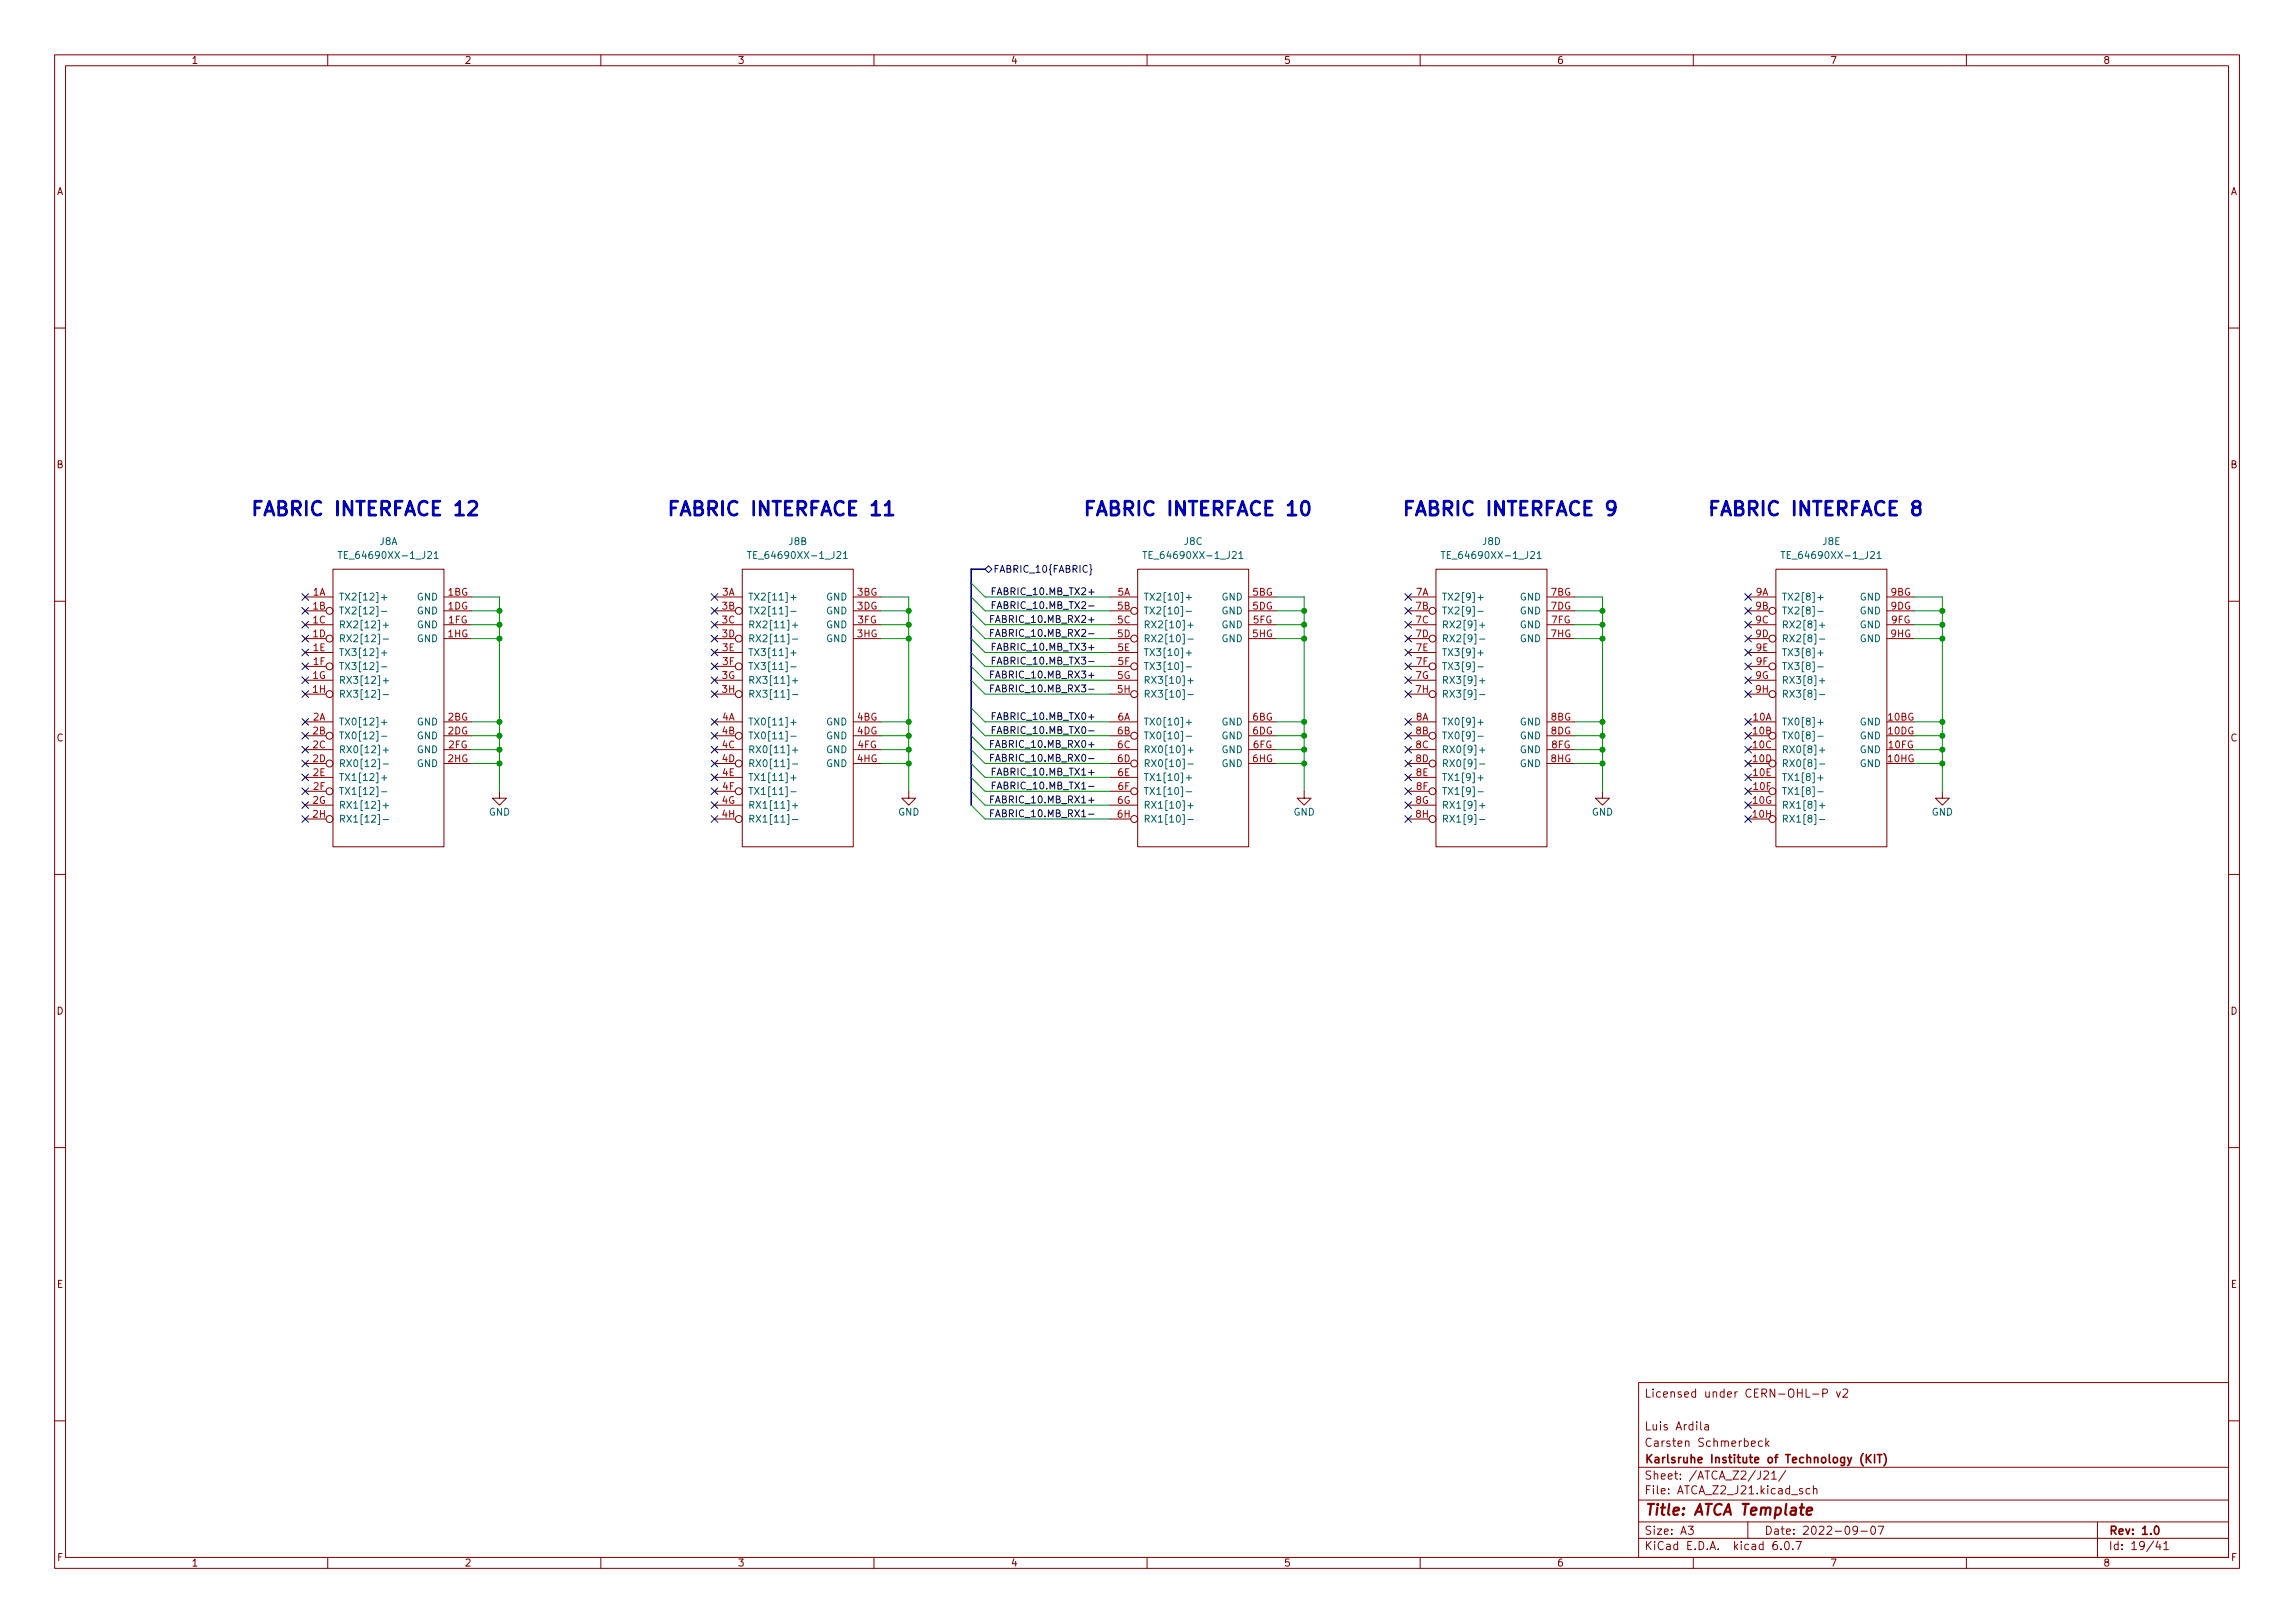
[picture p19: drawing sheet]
<svg xmlns="http://www.w3.org/2000/svg" width="420mm" height="297mm" viewBox="0 0 420 297" stroke-linecap="round" stroke-linejoin="round" font-family="sans-serif">
<defs><g id="words">
<g font-size="3.5" fill="#0000c2">
<text x="45.7" y="94.4">FABRIC INTERFACE 12</text>
<text x="121.9" y="94.4">FABRIC INTERFACE 11</text>
<text x="198.1" y="94.4">FABRIC INTERFACE 10</text>
<text x="256.5" y="94.4">FABRIC INTERFACE 9</text>
<text x="312.4" y="94.4">FABRIC INTERFACE 8</text>
</g>
<text font-size="2.8" fill="#840000" x="301" y="277.3">Title: ATCA Template</text>
<g font-size="2.1" fill="#840000">
<text x="301" y="255.8">Licensed under CERN-OHL-P v2</text>
<text x="301" y="261.8">Luis Ardila</text>
<text x="301" y="267.8">Karlsruhe Institute of Technology (KIT)</text>
<text x="301" y="264.8">Carsten Schmerbeck</text>
<text x="301" y="273.5">File: ATCA_Z2_J21.kicad_sch</text>
<text x="301" y="270.8">Sheet: /ATCA_Z2/J21/</text>
<text x="301" y="280.9">Size: A3</text>
<text x="323" y="280.9">Date: 2022-09-07</text>
<text x="386" y="280.9">Rev: 1.0</text>
<text x="301" y="283.7">KiCad E.D.A. kicad 6.0.7</text>
<text x="386" y="283.7">Id: 19/41</text>
</g>
<g font-size="1.8" fill="#840000">
<text x="35" y="11.7">1</text>
<text x="85" y="11.7">2</text>
<text x="135" y="11.7">3</text>
<text x="185" y="11.7">4</text>
<text x="235" y="11.7">5</text>
<text x="285" y="11.7">6</text>
<text x="335" y="11.7">7</text>
<text x="385" y="11.7">8</text>
<text x="10.3" y="35.7">A</text>
<text x="408.3" y="35.7">A</text>
<text x="10.3" y="85.7">B</text>
<text x="408.3" y="85.7">B</text>
<text x="10.3" y="135.7">C</text>
<text x="408.3" y="135.7">C</text>
<text x="10.3" y="185.7">D</text>
<text x="408.3" y="185.7">D</text>
<text x="10.4" y="235.7">E</text>
<text x="408.4" y="235.7">E</text>
<text x="10.4" y="285.7">F</text>
<text x="35" y="286.7">1</text>
<text x="85" y="286.7">2</text>
<text x="135" y="286.7">3</text>
<text x="185" y="286.7">4</text>
<text x="235" y="286.7">5</text>
<text x="285" y="286.7">6</text>
<text x="335" y="286.7">7</text>
<text x="385" y="286.7">8</text>
<text x="408.4" y="285.7">F</text>
</g>
<g font-size="1.8" fill="#006464">
<text x="69.5" y="99.7">J8A</text>
<text x="144.4" y="99.7">J8B</text>
<text x="216.8" y="99.7">J8C</text>
<text x="271.4" y="99.7">J8D</text>
<text x="333.7" y="99.7">J8E</text>
<text x="63.1" y="102.3">TE_64690XX-1_J21</text>
<text x="138" y="102.3">TE_64690XX-1_J21</text>
<text x="210.4" y="102.3">TE_64690XX-1_J21</text>
<text x="265" y="102.3">TE_64690XX-1_J21</text>
<text x="327.3" y="102.3">TE_64690XX-1_J21</text>
<text x="62" y="109.9">TX2[12]+</text>
<text x="62" y="112.4">TX2[12]-</text>
<text x="76.3" y="109.9">GND</text>
<text x="76.3" y="112.4">GND</text>
<text x="136.9" y="109.9">TX2[11]+</text>
<text x="136.9" y="112.4">TX2[11]-</text>
<text x="151.3" y="109.9">GND</text>
<text x="151.3" y="112.4">GND</text>
<text x="209.3" y="109.9">TX2[10]+</text>
<text x="209.3" y="112.4">TX2[10]-</text>
<text x="223.7" y="109.9">GND</text>
<text x="223.7" y="112.4">GND</text>
<text x="263.9" y="109.9">TX2[9]+</text>
<text x="263.9" y="112.4">TX2[9]-</text>
<text x="278.3" y="109.9">GND</text>
<text x="278.3" y="112.4">GND</text>
<text x="326.1" y="109.9">TX2[8]+</text>
<text x="326.1" y="112.4">TX2[8]-</text>
<text x="340.5" y="109.9">GND</text>
<text x="340.5" y="112.4">GND</text>
<text x="62" y="115">RX2[12]+</text>
<text x="62" y="117.5">RX2[12]-</text>
<text x="76.3" y="115">GND</text>
<text x="76.3" y="117.5">GND</text>
<text x="136.9" y="115">RX2[11]+</text>
<text x="136.9" y="117.5">RX2[11]-</text>
<text x="151.3" y="115">GND</text>
<text x="151.3" y="117.5">GND</text>
<text x="209.3" y="115">RX2[10]+</text>
<text x="209.3" y="117.5">RX2[10]-</text>
<text x="223.7" y="115">GND</text>
<text x="223.7" y="117.5">GND</text>
<text x="263.9" y="115">RX2[9]+</text>
<text x="263.9" y="117.5">RX2[9]-</text>
<text x="278.3" y="115">GND</text>
<text x="278.3" y="117.5">GND</text>
<text x="326.1" y="115">RX2[8]+</text>
<text x="326.1" y="117.5">RX2[8]-</text>
<text x="340.5" y="115">GND</text>
<text x="340.5" y="117.5">GND</text>
<text x="62" y="120.1">TX3[12]+</text>
<text x="62" y="122.6">TX3[12]-</text>
<text x="62" y="125.1">RX3[12]+</text>
<text x="136.9" y="120.1">TX3[11]+</text>
<text x="136.9" y="122.6">TX3[11]-</text>
<text x="136.9" y="125.1">RX3[11]+</text>
<text x="209.3" y="120.1">TX3[10]+</text>
<text x="209.3" y="122.6">TX3[10]-</text>
<text x="209.3" y="125.1">RX3[10]+</text>
<text x="263.9" y="120.1">TX3[9]+</text>
<text x="263.9" y="122.6">TX3[9]-</text>
<text x="263.9" y="125.1">RX3[9]+</text>
<text x="326.1" y="120.1">TX3[8]+</text>
<text x="326.1" y="122.6">TX3[8]-</text>
<text x="326.1" y="125.1">RX3[8]+</text>
<text x="62" y="127.7">RX3[12]-</text>
<text x="136.9" y="127.7">RX3[11]-</text>
<text x="209.3" y="127.7">RX3[10]-</text>
<text x="263.9" y="127.7">RX3[9]-</text>
<text x="326.1" y="127.7">RX3[8]-</text>
<text x="62" y="132.8">TX0[12]+</text>
<text x="62" y="135.3">TX0[12]-</text>
<text x="62" y="137.8">RX0[12]+</text>
<text x="76.3" y="132.8">GND</text>
<text x="76.3" y="135.3">GND</text>
<text x="76.3" y="137.8">GND</text>
<text x="136.9" y="132.8">TX0[11]+</text>
<text x="136.9" y="135.3">TX0[11]-</text>
<text x="136.9" y="137.8">RX0[11]+</text>
<text x="151.3" y="132.8">GND</text>
<text x="151.3" y="135.3">GND</text>
<text x="151.3" y="137.8">GND</text>
<text x="209.3" y="132.8">TX0[10]+</text>
<text x="209.3" y="135.3">TX0[10]-</text>
<text x="209.3" y="137.8">RX0[10]+</text>
<text x="223.7" y="132.8">GND</text>
<text x="223.7" y="135.3">GND</text>
<text x="223.7" y="137.8">GND</text>
<text x="263.9" y="132.8">TX0[9]+</text>
<text x="263.9" y="135.3">TX0[9]-</text>
<text x="263.9" y="137.8">RX0[9]+</text>
<text x="278.3" y="132.8">GND</text>
<text x="278.3" y="135.3">GND</text>
<text x="278.3" y="137.8">GND</text>
<text x="326.1" y="132.8">TX0[8]+</text>
<text x="326.1" y="135.3">TX0[8]-</text>
<text x="326.1" y="137.8">RX0[8]+</text>
<text x="340.5" y="132.8">GND</text>
<text x="340.5" y="135.3">GND</text>
<text x="340.5" y="137.8">GND</text>
<text x="62" y="140.4">RX0[12]-</text>
<text x="62" y="142.9">TX1[12]+</text>
<text x="76.3" y="140.4">GND</text>
<text x="136.9" y="140.4">RX0[11]-</text>
<text x="136.9" y="142.9">TX1[11]+</text>
<text x="151.3" y="140.4">GND</text>
<text x="209.3" y="140.4">RX0[10]-</text>
<text x="209.3" y="142.9">TX1[10]+</text>
<text x="223.7" y="140.4">GND</text>
<text x="263.9" y="140.4">RX0[9]-</text>
<text x="263.9" y="142.9">TX1[9]+</text>
<text x="278.3" y="140.4">GND</text>
<text x="326.1" y="140.4">RX0[8]-</text>
<text x="326.1" y="142.9">TX1[8]+</text>
<text x="340.5" y="140.4">GND</text>
<text x="62" y="145.5">TX1[12]-</text>
<text x="62" y="148">RX1[12]+</text>
<text x="89.5" y="149.3">GND</text>
<text x="136.9" y="145.5">TX1[11]-</text>
<text x="136.9" y="148">RX1[11]+</text>
<text x="164.4" y="149.3">GND</text>
<text x="209.3" y="145.5">TX1[10]-</text>
<text x="209.3" y="148">RX1[10]+</text>
<text x="236.8" y="149.3">GND</text>
<text x="263.9" y="145.5">TX1[9]-</text>
<text x="263.9" y="148">RX1[9]+</text>
<text x="291.4" y="149.3">GND</text>
<text x="326.1" y="145.5">TX1[8]-</text>
<text x="326.1" y="148">RX1[8]+</text>
<text x="353.6" y="149.3">GND</text>
<text x="62" y="150.5">RX1[12]-</text>
<text x="136.9" y="150.5">RX1[11]-</text>
<text x="209.3" y="150.5">RX1[10]-</text>
<text x="263.9" y="150.5">RX1[9]-</text>
<text x="326.1" y="150.5">RX1[8]-</text>
</g>
<text font-size="1.8" fill="#000084" x="181.8" y="104.8">FABRIC_10{FABRIC}</text>
<g font-size="1.8" fill="#a90000">
<text x="57.3" y="109">1A</text>
<text x="57.3" y="111.5">1B</text>
<text x="82" y="109">1BG</text>
<text x="82" y="111.5">1DG</text>
<text x="132.2" y="109">3A</text>
<text x="132.2" y="111.5">3B</text>
<text x="156.9" y="109">3BG</text>
<text x="156.9" y="111.5">3DG</text>
<text x="204.6" y="109">5A</text>
<text x="204.6" y="111.5">5B</text>
<text x="229.3" y="109">5BG</text>
<text x="229.3" y="111.5">5DG</text>
<text x="259.2" y="109">7A</text>
<text x="259.2" y="111.5">7B</text>
<text x="283.9" y="109">7BG</text>
<text x="283.9" y="111.5">7DG</text>
<text x="321.4" y="109">9A</text>
<text x="321.4" y="111.5">9B</text>
<text x="346.2" y="109">9BG</text>
<text x="346.2" y="111.5">9DG</text>
<text x="57.3" y="114.1">1C</text>
<text x="57.3" y="116.6">1D</text>
<text x="57.3" y="119.2">1E</text>
<text x="82" y="116.6">1HG</text>
<text x="82.1" y="114.1">1FG</text>
<text x="132.2" y="114.1">3C</text>
<text x="132.2" y="116.6">3D</text>
<text x="132.3" y="119.2">3E</text>
<text x="156.9" y="116.6">3HG</text>
<text x="157" y="114.1">3FG</text>
<text x="204.6" y="114.1">5C</text>
<text x="204.6" y="116.6">5D</text>
<text x="204.7" y="119.2">5E</text>
<text x="229.3" y="116.6">5HG</text>
<text x="229.4" y="114.1">5FG</text>
<text x="259.2" y="114.1">7C</text>
<text x="259.2" y="116.6">7D</text>
<text x="259.3" y="119.2">7E</text>
<text x="283.9" y="116.6">7HG</text>
<text x="284" y="114.1">7FG</text>
<text x="321.4" y="114.1">9C</text>
<text x="321.4" y="116.6">9D</text>
<text x="321.5" y="119.2">9E</text>
<text x="346.2" y="116.6">9HG</text>
<text x="346.3" y="114.1">9FG</text>
<text x="57.2" y="124.2">1G</text>
<text x="57.4" y="121.7">1F</text>
<text x="132.2" y="124.2">3G</text>
<text x="132.3" y="121.7">3F</text>
<text x="204.6" y="124.2">5G</text>
<text x="204.7" y="121.7">5F</text>
<text x="259.2" y="124.2">7G</text>
<text x="259.3" y="121.7">7F</text>
<text x="321.4" y="124.2">9G</text>
<text x="321.5" y="121.7">9F</text>
<text x="57.3" y="126.8">1H</text>
<text x="57.3" y="131.9">2A</text>
<text x="82" y="131.9">2BG</text>
<text x="132.2" y="126.8">3H</text>
<text x="132.2" y="131.9">4A</text>
<text x="156.9" y="131.9">4BG</text>
<text x="204.6" y="126.8">5H</text>
<text x="204.6" y="131.9">6A</text>
<text x="229.3" y="131.9">6BG</text>
<text x="259.2" y="126.8">7H</text>
<text x="259.2" y="131.9">8A</text>
<text x="283.9" y="131.9">8BG</text>
<text x="321" y="131.9">10A</text>
<text x="321.4" y="126.8">9H</text>
<text x="345.7" y="131.9">10BG</text>
<text x="57.3" y="134.4">2B</text>
<text x="57.3" y="136.9">2C</text>
<text x="82" y="134.4">2DG</text>
<text x="82.1" y="136.9">2FG</text>
<text x="132.2" y="134.4">4B</text>
<text x="132.2" y="136.9">4C</text>
<text x="156.9" y="134.4">4DG</text>
<text x="157" y="136.9">4FG</text>
<text x="204.6" y="134.4">6B</text>
<text x="204.6" y="136.9">6C</text>
<text x="229.3" y="134.4">6DG</text>
<text x="229.4" y="136.9">6FG</text>
<text x="259.2" y="134.4">8B</text>
<text x="259.2" y="136.9">8C</text>
<text x="283.9" y="134.4">8DG</text>
<text x="284" y="136.9">8FG</text>
<text x="321" y="134.4">10B</text>
<text x="321" y="136.9">10C</text>
<text x="345.7" y="134.4">10DG</text>
<text x="345.8" y="136.9">10FG</text>
<text x="57.3" y="139.5">2D</text>
<text x="57.3" y="142">2E</text>
<text x="82" y="139.5">2HG</text>
<text x="132.2" y="139.5">4D</text>
<text x="132.3" y="142">4E</text>
<text x="156.9" y="139.5">4HG</text>
<text x="204.6" y="139.5">6D</text>
<text x="204.7" y="142">6E</text>
<text x="229.3" y="139.5">6HG</text>
<text x="259.2" y="139.5">8D</text>
<text x="259.3" y="142">8E</text>
<text x="283.9" y="139.5">8HG</text>
<text x="321" y="139.5">10D</text>
<text x="321" y="142">10E</text>
<text x="345.7" y="139.5">10HG</text>
<text x="57.2" y="147.1">2G</text>
<text x="57.3" y="149.6">2H</text>
<text x="57.4" y="144.6">2F</text>
<text x="132.2" y="147.1">4G</text>
<text x="132.2" y="149.6">4H</text>
<text x="132.3" y="144.6">4F</text>
<text x="204.6" y="147.1">6G</text>
<text x="204.6" y="149.6">6H</text>
<text x="204.7" y="144.6">6F</text>
<text x="259.2" y="147.1">8G</text>
<text x="259.2" y="149.6">8H</text>
<text x="259.3" y="144.6">8F</text>
<text x="320.9" y="147.1">10G</text>
<text x="321" y="149.6">10H</text>
<text x="321.1" y="144.6">10F</text>
</g>
<g font-size="1.8" fill="#0f0f0f">
<text x="182.3" y="114">FABRIC_10.MB_RX2+</text>
<text x="182.5" y="108.9">FABRIC_10.MB_TX2+</text>
<text x="183" y="111.4">FABRIC_10.MB_TX2-</text>
<text x="182.5" y="119.1">FABRIC_10.MB_TX3+</text>
<text x="182.8" y="116.5">FABRIC_10.MB_RX2-</text>
<text x="182.3" y="124.1">FABRIC_10.MB_RX3+</text>
<text x="183" y="121.6">FABRIC_10.MB_TX3-</text>
<text x="182.5" y="131.8">FABRIC_10.MB_TX0+</text>
<text x="182.8" y="126.7">FABRIC_10.MB_RX3-</text>
<text x="182.3" y="136.8">FABRIC_10.MB_RX0+</text>
<text x="183" y="134.3">FABRIC_10.MB_TX0-</text>
<text x="182.5" y="141.9">FABRIC_10.MB_TX1+</text>
<text x="182.8" y="139.4">FABRIC_10.MB_RX0-</text>
<text x="182.3" y="147">FABRIC_10.MB_RX1+</text>
<text x="182.8" y="149.5">FABRIC_10.MB_RX1-</text>
<text x="183" y="144.5">FABRIC_10.MB_TX1-</text>
</g>
</g></defs>
<g fill="none" stroke="#840000" stroke-width=".18">
<path d="M10 10h400v277h-400zM12 12h396v273h-396zM60 10v2M110 10v2M160 10v2M210 10v2M260 10v2M310 10v2M360 10v2M10 60h2M408 60h2M10 110h2"/>
<path d="M55.9 109.3h5.1M55.9 111.8h3.8M55.9 114.3h5.1M55.9 116.9h3.8M55.9 119.4h5.1M61 104.2h20.3v50.8h-20.3zM81.3 109.3h5.1M81.3 111.8h5.1M81.3 114.3h5.1M81.3 116.9h5.1M130.8 109.3h5.1M130.8 111.8h3.8"/>
<path d="M130.8 114.3h5.1M130.8 116.9h3.8M130.8 119.4h5.1M135.9 104.2h20.3v50.8h-20.3zM156.2 109.3h5.1M156.2 111.8h5.1M156.2 114.3h5.1M156.2 116.9h5.1M203.2 109.3h5.1M203.2 111.8h3.8M203.2 114.3h5.1M203.2 116.9h3.8"/>
<path d="M203.2 119.4h5.1M208.3 104.2h20.3v50.8h-20.3zM228.6 109.3h5.1M228.6 111.8h5.1M228.6 114.3h5.1M228.6 116.9h5.1M257.8 109.3h5.1M257.8 111.8h3.8M257.8 114.3h5.1M257.8 116.9h3.8M257.8 119.4h5.1M262.9 104.2h20.3v50.8h-20.3z"/>
<path d="M283.2 109.3h5.1M283.2 111.8h5.1M283.2 114.3h5.1M283.2 116.9h5.1M320 109.3h5.1M320 111.8h3.8M320 114.3h5.1M320 116.9h3.8M320 119.4h5.1M325.1 104.2h20.3v50.8h-20.3zM345.4 109.3h5.1M345.4 111.8h5.1"/>
<path d="M345.4 114.3h5.1M345.4 116.9h5.1M408 110h2M55.9 122h3.8M55.9 124.5h5.1M55.9 127h3.8M55.9 132.1h5.1M55.9 134.7h3.8M55.9 137.2h5.1M55.9 139.7h3.8M81.3 132.1h5.1M81.3 134.7h5.1"/>
<path d="M81.3 137.2h5.1M81.3 139.7h5.1M130.8 122h3.8M130.8 124.5h5.1M130.8 127h3.8M130.8 132.1h5.1M130.8 134.7h3.8M130.8 137.2h5.1M130.8 139.7h3.8M156.2 132.1h5.1M156.2 134.7h5.1M156.2 137.2h5.1"/>
<path d="M156.2 139.7h5.1M203.2 122h3.8M203.2 124.5h5.1M203.2 127h3.8M203.2 132.1h5.1M203.2 134.7h3.8M203.2 137.2h5.1M203.2 139.7h3.8M228.6 132.1h5.1M228.6 134.7h5.1M228.6 137.2h5.1M228.6 139.7h5.1"/>
<path d="M257.8 122h3.8M257.8 124.5h5.1M257.8 127h3.8M257.8 132.1h5.1M257.8 134.7h3.8M257.8 137.2h5.1M257.8 139.7h3.8M283.2 132.1h5.1M283.2 134.7h5.1M283.2 137.2h5.1M283.2 139.7h5.1M320 122h3.8"/>
<path d="M320 124.5h5.1M320 127h3.8M320 132.1h5.1M320 134.7h3.8M320 137.2h5.1M320 139.7h3.8M345.4 132.1h5.1M345.4 134.7h5.1M345.4 137.2h5.1M345.4 139.7h5.1M55.9 142.3h5.1M55.9 144.8h3.8"/>
<path d="M55.9 147.4h5.1M55.9 149.9h3.8M91.4 144.8v1.3h1.3l-1.3 1.3-1.2-1.3h1.2M130.8 142.3h5.1M130.8 144.8h3.8M130.8 147.4h5.1M130.8 149.9h3.8M166.4 144.8v1.3h1.2l-1.2 1.3-1.3-1.3h1.3M203.2 142.3h5.1M203.2 144.8h3.8M203.2 147.4h5.1M203.2 149.9h3.8"/>
<path d="M238.8 144.8v1.3h1.2l-1.2 1.3-1.3-1.3h1.3M257.8 142.3h5.1M257.8 144.8h3.8M257.8 147.4h5.1M257.8 149.9h3.8M293.4 144.8v1.3h1.2l-1.2 1.3-1.3-1.3h1.3M320 142.3h5.1M320 144.8h3.8M320 147.4h5.1M320 149.9h3.8M355.6 144.8v1.3h1.3l-1.3 1.3-1.3-1.3h1.3M10 160h2"/>
<path d="M408 160h2M10 210h2M408 210h2M300 253h108v32h-108zM331.9 255.1h1.1M333.7 255l.7-.1 .2-.2-.1-.3-.2-.2h-.6v1.5M336.2 254.7l.4 1 .3-1M337.4 254.4l.6-.2 .2 .2 .1 .2-.9 1.1h.9M10 260h2M300 278.5h108M300 274.5h108M300 268.5h108"/>
<path d="M309.1 279.3h.9l-.5 .6 .4 .1v.7l-.2 .1h-.4l-.2-.1M311.4 260.2v1.3l.2 .2M312.1 260.8h.6l.1 .9M312.8 261.1h-.5a.29 .29 0 0 0-.2 .3 .29 .29 0 0 0 .2 .3l.5-.1M320 278.5v3M320.6 264.2l.8-.1-.1-.3-.4-.1-.3 .2 .1 .7h.6M322.6 263.8l-.4-.1-.3 .3v.4l.2 .2h.5M322.9 269.4l.6-.2 .2 .2 .1 .2-.9 1.1h.9M323.3 263.2v1.5M323.4 264.1l.4 .6M323.8 263.7l-.5 .6M324.4 269.6l.4-.4v1.5"/>
<path d="M324.4 270.7h.8M326.9 269.1l-1.3 2M330 272.5l-.4-.1-.2 .2 .1 .2 .5 .2v.3h-.6M331.4 272.5l-.5-.1-.3 .3v.4l.2 .2h.6M332 272.6l.2-.2 .4 .1v.9M332 271.9v1.5M340.1 280l-.3 .2h-.3l-.3-.2 .2-.6 .4-.1 .2 .2a.99 .99 0 0 1-.4 1.3h-.2M342.7 279.4l.2-.1a.8 .8 0 0 1 .5 .8 .8 .8 0 0 1-.5 .7 1 1 0 0 1-.2-1.4zM343.8 279.3h1.1l-.7 1.5M384 278.5v6.5M408 260h2M60 285v2"/>
<path d="M110 285v2M160 285v2M210 285v2M260 285v2M300 281.5h108M310 285v2M325.3 282.1a.59 .59 0 0 0-.7 .7v.5l.1 .2 .4 .1 .3-.1v-.5l-.1-.2-.4-.1-.3 .3M326.1 283.5v.1M326.8 282.3l.3-.2a.8 .8 0 0 1 .5 .8 .8 .8 0 0 1-.5 .7l-.3-.1-.1-.5zM328.2 283.5v.1M328.8 282.1h1l-.7 1.5M340.7 280.2h1.2"/>
<path d="M360 285v2M395.1 282l-.4 1.1h.9M395.4 282.6v1M396.1 282.5l.5-.4v1.5M396.1 283.6h.9"/>
<circle cx="60.3" cy="116.9" r=".63"/>
<circle cx="60.3" cy="111.8" r=".63"/>
<circle cx="135.3" cy="116.9" r=".63"/>
<circle cx="135.3" cy="111.8" r=".63"/>
<circle cx="207.6" cy="116.9" r=".63"/>
<circle cx="207.6" cy="111.8" r=".63"/>
<circle cx="262.3" cy="116.9" r=".63"/>
<circle cx="262.3" cy="111.8" r=".63"/>
<circle cx="324.5" cy="116.9" r=".63"/>
<circle cx="324.5" cy="111.8" r=".63"/>
<circle cx="60.3" cy="127" r=".63"/>
<circle cx="60.3" cy="122" r=".63"/>
<circle cx="60.3" cy="139.7" r=".63"/>
<circle cx="60.3" cy="134.7" r=".63"/>
<circle cx="135.3" cy="139.7" r=".63"/>
<circle cx="135.3" cy="134.7" r=".63"/>
<circle cx="135.3" cy="127" r=".63"/>
<circle cx="135.3" cy="122" r=".63"/>
<circle cx="207.6" cy="122" r=".63"/>
<circle cx="207.6" cy="139.7" r=".63"/>
<circle cx="207.6" cy="127" r=".63"/>
<circle cx="207.6" cy="134.7" r=".63"/>
<circle cx="262.3" cy="127" r=".63"/>
<circle cx="262.3" cy="139.7" r=".63"/>
<circle cx="262.3" cy="134.7" r=".63"/>
<circle cx="262.3" cy="122" r=".63"/>
<circle cx="324.5" cy="127" r=".63"/>
<circle cx="324.5" cy="139.7" r=".63"/>
<circle cx="324.5" cy="122" r=".63"/>
<circle cx="324.5" cy="134.7" r=".63"/>
<circle cx="60.3" cy="149.9" r=".63"/>
<circle cx="60.3" cy="144.8" r=".63"/>
<circle cx="135.3" cy="144.8" r=".63"/>
<circle cx="135.3" cy="149.9" r=".63"/>
<circle cx="207.6" cy="149.9" r=".63"/>
<circle cx="207.6" cy="144.8" r=".63"/>
<circle cx="262.3" cy="149.9" r=".63"/>
<circle cx="262.3" cy="144.8" r=".63"/>
<circle cx="324.5" cy="149.9" r=".63"/>
<circle cx="324.5" cy="144.8" r=".63"/>
</g>
<path d="M341.1 266a1.73 1.73 0 0 0 0 2.3M341.7 266.2v1.5M341.9 266.9l.6 .8M342.5 266.2l-.8 .9M343.2 266.2v1.5M343.7 266.2h.8M344.1 266.2v1.5M344.9 266a1.73 1.73 0 0 1 0 2.3M394.6 279.4l.2-.1a.8 .8 0 0 1 .5 .8 .8 .8 0 0 1-.5 .7 1 1 0 0 1-.2-1.4z" fill="none" stroke="#840000" stroke-width=".3"/>
<path d="M329.5 275.9h.8M330.8 276.6l.9-.2v-.4l-.6-.1-.3 .3v.9l.2 .1 .6-.1" fill="none" stroke="#840000" stroke-width=".4"/>
<g fill="none" stroke="#006464" stroke-width=".18">
<path d="M61.9 100.9h.7M62.3 100.9v1.3M69.9 109.3h.9M69.9 111.9h.9M69.9 119.5h.9M70.2 114.4h.9M70.2 117h.9M70.3 108.9v.9M70.3 119v1M70.6 113.9v1M79.5 101.3l.4-.4v1.3M79.5 102.2h.7"/>
<path d="M136.8 100.9h.8M137.2 100.9v1.3M144.8 109.3h1M144.8 111.9h1M144.8 119.5h1M145.1 114.4h1M145.1 117h1M145.3 108.9v.9M145.3 119v1M145.6 113.9v1M154.4 101.3l.4-.4v1.3M154.4 102.2h.8"/>
<path d="M209.2 100.9h.7M209.6 100.9v1.3M217.2 109.3h.9M217.2 111.9h.9M217.2 119.5h.9M217.5 114.4h.9M217.5 117h.9M217.7 108.9v.9M217.7 119v1M218 113.9v1M226.8 101.3l.4-.4v1.3M226.8 102.2h.7"/>
<path d="M263.8 100.9h.8M264.2 100.9v1.3M270.6 109.3h.9M270.6 111.9h.9M270.6 119.5h.9M270.9 114.4h.9M270.9 117h.9M271.1 108.9v.9M271.1 119v1M271.4 113.9v1M281.4 101.3l.4-.4v1.3M281.4 102.2h.8"/>
<path d="M326.1 100.9h.7M326.4 100.9v1.3M332.8 109.3h1M332.8 111.9h1M332.8 119.5h1M333.1 114.4h1M333.1 117h1M333.3 108.9v.9M333.3 119v1M333.6 113.9v1M343.7 101.3l.3-.4v1.3M343.7 102.2h.7"/>
<path d="M69.9 122h.9M69.9 132.2h.9M69.9 134.7h.9M70.2 124.6h.9M70.2 127.1h.9M70.2 137.3h.9M70.2 139.8h.9M70.3 131.7v1M70.6 124.1v1M70.6 136.8v1M144.8 122h1M144.8 132.2h1"/>
<path d="M144.8 134.7h1M145.1 124.6h1M145.1 127.1h1M145.1 137.3h1M145.1 139.8h1M145.3 131.7v1M145.6 124.1v1M145.6 136.8v1M217.2 122h.9M217.2 132.2h.9M217.2 134.7h.9M217.5 124.6h.9"/>
<path d="M217.5 127.1h.9M217.5 137.3h.9M217.5 139.8h.9M217.7 131.7v1M218 124.1v1M218 136.8v1M270.6 122h.9M270.6 132.2h.9M270.6 134.7h.9M270.9 124.6h.9M270.9 127.1h.9M270.9 137.3h.9"/>
<path d="M270.9 139.8h.9M271.1 131.7v1M271.4 124.1v1M271.4 136.8v1M332.8 122h1M332.8 132.2h1M332.8 134.7h1M333.1 124.6h1M333.1 127.1h1M333.1 137.3h1M333.1 139.8h1M333.3 131.7v1"/>
<path d="M333.6 124.1v1M333.6 136.8v1M69.9 142.4h.9M69.9 144.9h.9M70.2 147.4h.9M70.2 150h.9M70.3 141.9v1M70.6 147v.9M144.8 142.4h1M144.8 144.9h1M145.1 147.4h1M145.1 150h1"/>
<path d="M145.3 141.9v1M145.6 147v.9M217.2 142.4h.9M217.2 144.9h.9M217.5 147.4h.9M217.5 150h.9M217.7 141.9v1M218 147v.9M270.6 142.4h.9M270.6 144.9h.9M270.9 147.4h.9M270.9 150h.9"/>
<path d="M271.1 141.9v1M271.4 147v.9M332.8 142.4h1M332.8 144.9h1M333.1 147.4h1M333.1 150h1M333.3 141.9v1M333.6 147v.9"/>
</g>
<g fill="none" stroke="#000084" stroke-width=".18">
<path d="M55.3 116.3l1.2 1.2M55.3 111.2l1.2 1.2M55.3 113.7l1.2 1.2M55.3 118.8l1.2 1.2M55.3 108.6l1.2 1.3M56.5 116.3l-1.2 1.2M56.5 111.2l-1.2 1.2M56.5 113.7l-1.2 1.2M56.5 118.8l-1.2 1.2M56.5 108.6l-1.2 1.3M130.2 113.7l1.2 1.2M130.2 111.2l1.2 1.2"/>
<path d="M130.2 108.6l1.2 1.3M130.2 116.3l1.2 1.2M130.2 118.8l1.2 1.2M131.4 113.7l-1.2 1.2M131.4 111.2l-1.2 1.2M131.4 108.6l-1.2 1.3M131.4 116.3l-1.2 1.2M131.4 118.8l-1.2 1.2M180.3 104.2l.7-.7 .6 .7-.6 .6zM199.5 103.3l.2 .2v.6l.2 .2-.2 .1v.7l-.2 .1M257.2 118.8l1.2 1.2M257.2 116.3l1.2 1.2"/>
<path d="M257.2 111.2l1.2 1.2M257.2 113.7l1.2 1.2M257.2 108.6l1.2 1.3M258.4 118.8l-1.2 1.2M258.4 116.3l-1.2 1.2M258.4 111.2l-1.2 1.2M258.4 113.7l-1.2 1.2M258.4 108.6l-1.2 1.3M319.4 118.8l1.2 1.2M319.4 111.2l1.2 1.2M319.4 113.7l1.2 1.2M319.4 116.3l1.2 1.2"/>
<path d="M319.4 108.6l1.2 1.3M320.6 118.8l-1.2 1.2M320.6 111.2l-1.2 1.2M320.6 113.7l-1.2 1.2M320.6 116.3l-1.2 1.2M320.6 108.6l-1.2 1.3M55.3 134l1.2 1.3M55.3 136.6l1.2 1.2M55.3 131.5l1.2 1.2M55.3 123.9l1.2 1.2M55.3 126.4l1.2 1.2M55.3 121.3l1.2 1.3"/>
<path d="M55.3 139.1l1.2 1.2M56.5 134l-1.2 1.3M56.5 136.6l-1.2 1.2M56.5 131.5l-1.2 1.2M56.5 123.9l-1.2 1.2M56.5 126.4l-1.2 1.2M56.5 121.3l-1.2 1.3M56.5 139.1l-1.2 1.2M130.2 134l1.2 1.3M130.2 136.6l1.2 1.2M130.2 131.5l1.2 1.2M130.2 121.3l1.2 1.3"/>
<path d="M130.2 123.9l1.2 1.2M130.2 126.4l1.2 1.2M130.2 139.1l1.2 1.2M131.4 134l-1.2 1.3M131.4 136.6l-1.2 1.2M131.4 131.5l-1.2 1.2M131.4 121.3l-1.2 1.3M131.4 123.9l-1.2 1.2M131.4 126.4l-1.2 1.2M131.4 139.1l-1.2 1.2M257.2 136.6l1.2 1.2M257.2 131.5l1.2 1.2"/>
<path d="M257.2 134l1.2 1.3M257.2 121.3l1.2 1.3M257.2 123.9l1.2 1.2M257.2 126.4l1.2 1.2M257.2 139.1l1.2 1.2M258.4 136.6l-1.2 1.2M258.4 131.5l-1.2 1.2M258.4 134l-1.2 1.3M258.4 121.3l-1.2 1.3M258.4 123.9l-1.2 1.2M258.4 126.4l-1.2 1.2M258.4 139.1l-1.2 1.2"/>
<path d="M319.4 123.9l1.2 1.2M319.4 134l1.2 1.3M319.4 126.4l1.2 1.2M319.4 139.1l1.2 1.2M319.4 136.6l1.2 1.2M319.4 131.5l1.2 1.2M319.4 121.3l1.2 1.3M320.6 123.9l-1.2 1.2M320.6 134l-1.2 1.3M320.6 126.4l-1.2 1.2M320.6 139.1l-1.2 1.2M320.6 136.6l-1.2 1.2"/>
<path d="M320.6 131.5l-1.2 1.2M320.6 121.3l-1.2 1.3M55.3 149.3l1.2 1.2M55.3 146.7l1.2 1.3M55.3 141.7l1.2 1.2M55.3 144.2l1.2 1.2M56.5 149.3l-1.2 1.2M56.5 146.7l-1.2 1.3M56.5 141.7l-1.2 1.2M56.5 144.2l-1.2 1.2M130.2 144.2l1.2 1.2M130.2 149.3l1.2 1.2"/>
<path d="M130.2 141.7l1.2 1.2M130.2 146.7l1.2 1.3M131.4 144.2l-1.2 1.2M131.4 149.3l-1.2 1.2M131.4 141.7l-1.2 1.2M131.4 146.7l-1.2 1.3M257.2 141.7l1.2 1.2M257.2 144.2l1.2 1.2M257.2 149.3l1.2 1.2M257.2 146.7l1.2 1.3M258.4 141.7l-1.2 1.2M258.4 144.2l-1.2 1.2"/>
<path d="M258.4 149.3l-1.2 1.2M258.4 146.7l-1.2 1.3M319.4 149.3l1.2 1.2M319.4 146.7l1.2 1.3M319.4 144.2l1.2 1.2M319.4 141.7l1.2 1.2M320.6 149.3l-1.2 1.2M320.6 146.7l-1.2 1.3M320.6 144.2l-1.2 1.2M320.6 141.7l-1.2 1.2"/>
</g>
<g fill="none" stroke="#0f0f0f" stroke-width=".18">
<path d="M181.4 113.3h.4M181.4 115.8h.4M181.7 110.7h.4M181.7 108.2h.4M181.7 118.3h.4M182 112.7h-.6v1.2M182 115.2h-.6v1.3M182.3 110.1h-.6v1.3M182.3 116.5l.4-1.3 .4 1.3M182.3 107.6h-.6v1.2M182.3 117.7h-.6v1.3M181.4 138.7h.4"/>
<path d="M181.4 126h.4M181.4 123.4h.4M181.4 136.1h.4M181.7 120.9h.4M181.7 131h.4M181.7 133.6h.4M182 138.1h-.6v1.2M182 125.4h-.6v1.2M182 122.8h-.6v1.3M182 135.5h-.6v1.3M182.3 139.3l.4-1.2 .4 1.2M182.3 126.6l.4-1.2 .4 1.2"/>
<path d="M182.3 120.3h-.6v1.2M182.3 130.4h-.6v1.3M182.3 133h-.6v1.2M181.4 146.3h.4M181.4 148.8h.4M181.7 141.2h.4M181.7 143.7h.4M182 145.7h-.6v1.2M182 148.2h-.6v1.3M182.3 140.6h-.6v1.3M182.3 143.1h-.6v1.3M182.3 149.5l.4-1.3 .4 1.3"/>
</g>
<path d="M85.8 92l.4-.3h.6a.69 .69 0 0 1 .4 1.1l-1.5 1.5h1.6M162 92.5l.8-.8v2.6M162 94.3h1.5M238.5 92a.61 .61 0 0 1 .6-.3 .61 .61 0 0 1 .5 .5 1.49 1.49 0 0 1-.5 2.1 .65 .65 0 0 1-.7-.5 2.17 2.17 0 0 1 .1-1.8zM295.7 92.8l-.5 .5-.7-.1-.3-.4v-.6l.3-.3 .7-.2 .4 .3a1.68 1.68 0 0 1-.6 2.3h-.5M350.6 92.8l-.5-.5 .1-.3 .4-.3 .7 .2 .3 .3-.1 .4-.4 .2-.7 .1-.3 .4v.5l.5 .5h.5l.5-.5v-.5l-.5-.5" fill="none" stroke="#0000c2" stroke-width=".51"/>
<path d="M180.3 104.2h-2.5v43.2" fill="none" stroke="#000084" stroke-width=".3"/>
<g fill="none" stroke="#009600" stroke-width=".18">
<path d="M86.4 116.9h5M86.4 114.3h5M86.4 109.3h5v35.5M86.4 111.8h5M161.3 116.9h5.1M161.3 114.3h5.1M161.3 109.3h5.1v35.5M161.3 111.8h5.1M177.8 114.3l2.5 2.6h22.9M177.8 111.8l2.5 2.5h22.9M177.8 106.7l2.5 2.6h22.9M177.8 109.3l2.5 2.5h22.9"/>
<path d="M177.8 116.9l2.5 2.5h22.9M177.8 119.4l2.5 2.6h22.9M233.7 116.9h5.1M233.7 114.3h5.1M233.7 109.3h5.1v35.5M233.7 111.8h5.1M288.3 116.9h5.1M288.3 114.3h5.1M288.3 109.3h5.1v35.5M288.3 111.8h5.1M350.5 109.3h5.1v35.5M350.5 116.9h5.1"/>
<path d="M350.5 114.3h5.1M350.5 111.8h5.1M86.4 137.2h5M86.4 132.1h5M86.4 134.7h5M86.4 139.7h5M161.3 137.2h5.1M161.3 132.1h5.1M161.3 134.7h5.1M161.3 139.7h5.1M177.8 134.7l2.5 2.5h22.9M177.8 129.6l2.5 2.5h22.9"/>
<path d="M177.8 132.1l2.5 2.6h22.9M177.8 137.2l2.5 2.5h22.9M177.8 122l2.5 2.5h22.9M177.8 124.5l2.5 2.5h22.9M177.8 139.7l2.5 2.6h22.9M233.7 137.2h5.1M233.7 132.1h5.1M233.7 134.7h5.1M233.7 139.7h5.1M288.3 137.2h5.1M288.3 132.1h5.1M288.3 134.7h5.1"/>
<path d="M288.3 139.7h5.1M350.5 137.2h5.1M350.5 132.1h5.1M350.5 134.7h5.1M350.5 139.7h5.1M177.8 147.4l2.5 2.5h22.9M177.8 144.8l2.5 2.6h22.9M177.8 142.3l2.5 2.5h22.9"/>
</g>
<g fill="#009600" stroke="#009600" stroke-width=".18">
<circle cx="238.8" cy="114.3" r=".46"/>
<circle cx="238.8" cy="111.8" r=".46"/>
<circle cx="238.8" cy="116.9" r=".46"/>
<circle cx="238.8" cy="134.7" r=".46"/>
<circle cx="238.8" cy="132.1" r=".46"/>
<circle cx="166.4" cy="139.7" r=".46"/>
<circle cx="166.4" cy="137.2" r=".46"/>
<circle cx="293.4" cy="114.3" r=".46"/>
<circle cx="293.4" cy="111.8" r=".46"/>
<circle cx="293.4" cy="139.7" r=".46"/>
<circle cx="293.4" cy="137.2" r=".46"/>
<circle cx="293.4" cy="116.9" r=".46"/>
<circle cx="293.4" cy="132.1" r=".46"/>
<circle cx="293.4" cy="134.7" r=".46"/>
<circle cx="91.4" cy="134.7" r=".46"/>
<circle cx="91.4" cy="132.1" r=".46"/>
<circle cx="91.4" cy="116.9" r=".46"/>
<circle cx="91.4" cy="111.8" r=".46"/>
<circle cx="91.4" cy="139.7" r=".46"/>
<circle cx="91.4" cy="137.2" r=".46"/>
<circle cx="91.4" cy="114.3" r=".46"/>
<circle cx="355.6" cy="137.2" r=".46"/>
<circle cx="355.6" cy="114.3" r=".46"/>
<circle cx="355.6" cy="116.9" r=".46"/>
<circle cx="355.6" cy="134.7" r=".46"/>
<circle cx="355.6" cy="132.1" r=".46"/>
<circle cx="355.6" cy="111.8" r=".46"/>
<circle cx="355.6" cy="139.7" r=".46"/>
<circle cx="166.4" cy="111.8" r=".46"/>
<circle cx="166.4" cy="114.3" r=".46"/>
<circle cx="166.4" cy="116.9" r=".46"/>
<circle cx="166.4" cy="132.1" r=".46"/>
<circle cx="166.4" cy="134.7" r=".46"/>
<circle cx="238.8" cy="137.2" r=".46"/>
<circle cx="238.8" cy="139.7" r=".46"/>
</g>
<use href="#words"/>
</svg>
